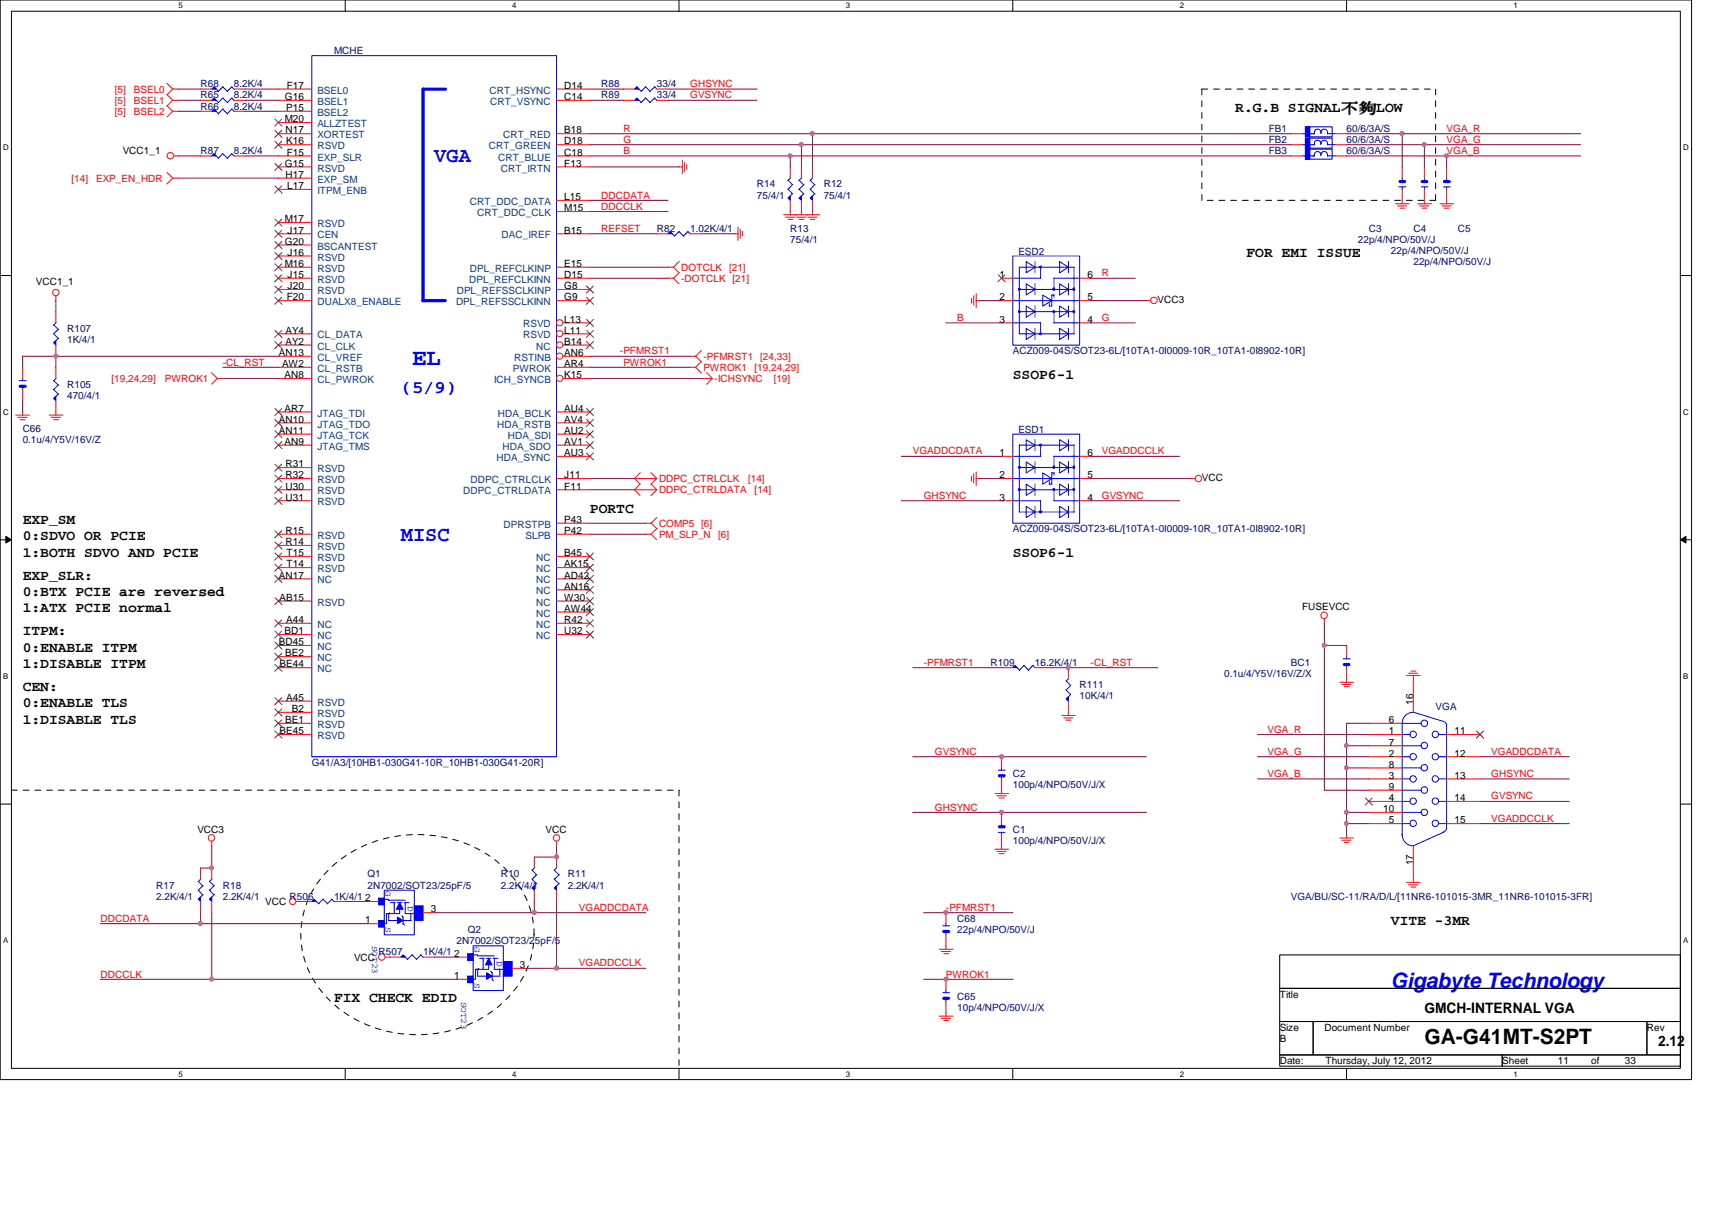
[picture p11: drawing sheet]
<svg xmlns="http://www.w3.org/2000/svg" width="297mm" height="210mm" viewBox="0 0 297 210" stroke-linecap="round" stroke-linejoin="round" font-family="sans-serif">
<defs><g id="words">
<text font-size="4.1" fill="#00f" x="71.5" y="63.3">EL</text>
<g font-size="3.7" fill="#00f">
<text x="75.4" y="28.2">VGA</text>
<text x="69.6" y="93.8">MISC</text>
<text x="241.3" y="171.4">Gigabyte Technology</text>
</g>
<text font-size="3.7" x="247.1" y="181.1">GA-G41MT-S2PT</text>
<text font-size="3.1" fill="#00f" x="69.6" y="68.2">(5/9)</text>
<g font-size="2.5">
<text x="214.3" y="19.5">R.G.B SIGNAL不不LOW</text>
<text x="216.3" y="44.6">FOR EMI ISSUE</text>
<text x="175.7" y="65.8">SSOP6-1</text>
<text x="102.4" y="88.9">PORTC</text>
<text x="3.9" y="90.9">EXP_SM</text>
<text x="3.9" y="93.7">0:SDVO OR PCIE</text>
<text x="3.9" y="96.6">1:BOTH SDVO AND PCIE</text>
<text x="3.9" y="100.5">EXP_SLR:</text>
<text x="175.7" y="96.7">SSOP6-1</text>
<text x="3.9" y="103.4">0:BTX PCIE are reversed</text>
<text x="3.9" y="106.2">1:ATX PCIE normal</text>
<text x="3.9" y="110.2">ITPM:</text>
<text x="3.9" y="113">0:ENABLE ITPM</text>
<text x="3.9" y="119.8">CEN:</text>
<text x="3.9" y="115.9">1:DISABLE ITPM</text>
<text x="3.9" y="122.7">0:ENABLE TLS</text>
<text x="3.9" y="125.5">1:DISABLE TLS</text>
<text x="241.3" y="160.4">VITE -3MR</text>
<text x="58" y="173.9">FIX CHECK EDID</text>
<text x="247.1" y="175.7">GMCH-INTERNAL VGA</text>
<text x="287.7" y="181.5">2.12</text>
</g>
<g font-size="1.7" fill="#000080">
<text x="58" y="9.4">MCHE</text>
<text x="34.8" y="17.1">R65</text>
<text x="34.8" y="15.2">R68</text>
<text x="40.6" y="17.1">8.2K/4</text>
<text x="40.6" y="15.2">8.2K/4</text>
<text x="104.3" y="15.2">R88</text>
<text x="104.3" y="17.1">R89</text>
<text x="114" y="15.2">33/4</text>
<text x="114" y="17.1">33/4</text>
<text x="34.8" y="19">R66</text>
<text x="40.6" y="19">8.2K/4</text>
<text x="220.1" y="22.9">FB1</text>
<text x="233.6" y="22.9">60/6/3A/S</text>
<text x="34.8" y="26.7">R87</text>
<text x="40.6" y="26.7">8.2K/4</text>
<text x="220.1" y="24.8">FB2</text>
<text x="220.1" y="26.7">FB3</text>
<text x="233.6" y="24.8">60/6/3A/S</text>
<text x="233.6" y="26.7">60/6/3A/S</text>
<text x="131.3" y="32.5">R14</text>
<text x="131.3" y="34.5">75/4/1</text>
<text x="142.9" y="32.5">R12</text>
<text x="142.9" y="34.5">75/4/1</text>
<text x="114" y="40.2">R82</text>
<text x="119.8" y="40.2">1.02K/4/1</text>
<text x="137.1" y="40.2">R13</text>
<text x="237.5" y="40.2">C3</text>
<text x="245.2" y="40.2">C4</text>
<text x="252.9" y="40.2">C5</text>
<text x="137.1" y="42.2">75/4/1</text>
<text x="176.7" y="44.3">ESD2</text>
<text x="235.6" y="42.2">22p/4/NPO/50V/J</text>
<text x="241.3" y="44.1">22p/4/NPO/50V/J</text>
<text x="245.2" y="46">22p/4/NPO/50V/J</text>
<text x="11.6" y="57.6">R107</text>
<text x="11.6" y="59.5">1K/4/1</text>
<text x="175.7" y="61.5">ACZ009-04S/SOT23-6L/[10TA1-0I0009-10R_10TA1-0I8902-10R]</text>
<text x="11.6" y="67.3">R105</text>
<text x="11.6" y="69.2">470/4/1</text>
<text x="3.9" y="75">C66</text>
<text x="3.9" y="76.9">0.1u/4/Y5V/16V/Z</text>
<text x="176.7" y="75.2">ESD1</text>
<text x="175.7" y="92.4">ACZ009-04S/SOT23-6L/[10TA1-0I0009-10R_10TA1-0I8902-10R]</text>
<text x="171.9" y="115.5">R109</text>
<text x="179.6" y="115.5">16.2K/4/1</text>
<text x="187.3" y="119.4">R111</text>
<text x="212.4" y="117.4">0.1u/4/Y5V/16V/Z/X</text>
<text x="224" y="115.5">BC1</text>
<text x="187.3" y="121.3">10K/4/1</text>
<text x="249.1" y="123.2">VGA</text>
<text x="54.1" y="132.9">G41/A3/[10HB1-030G41-10R_10HB1-030G41-20R]</text>
<text x="175.7" y="134.8">C2</text>
<text x="175.7" y="136.7">100p/4/NPO/50V/J/X</text>
<text x="175.7" y="144.5">C1</text>
<text x="175.7" y="146.4">100p/4/NPO/50V/J/X</text>
<text x="27.1" y="154.1">R17</text>
<text x="38.6" y="154.1">R18</text>
<text x="63.8" y="152.2">Q1</text>
<text x="63.8" y="154.1">2N7002/SOT23/25pF/5</text>
<text x="86.9" y="152.2">R10</text>
<text x="86.9" y="154.1">2.2K/4/1</text>
<text x="98.5" y="152.2">R11</text>
<text x="98.5" y="154.1">2.2K/4/1</text>
<text x="27.1" y="156">2.2K/4/1</text>
<text x="38.6" y="156">2.2K/4/1</text>
<text x="50.2" y="156">R506</text>
<text x="58" y="156">1K/4/1</text>
<text x="81.1" y="161.8">Q2</text>
<text x="166.1" y="159.9">C68</text>
<text x="166.1" y="161.8">22p/4/NPO/50V/J</text>
<text x="224" y="156">VGA/BU/SC-11/RA/D/L/[11NR6-101015-3MR_11NR6-101015-3FR]</text>
<text x="65.7" y="165.7">R507</text>
<text x="73.4" y="165.7">1K/4/1</text>
<text x="79.2" y="163.8">2N7002/SOT23/25pF/5</text>
<text x="166.1" y="173.4">C65</text>
<text x="166.1" y="175.3">10p/4/NPO/50V/J/X</text>
</g>
<g font-size="1.7" fill="#f00">
<text x="19.9" y="16.1">[5]</text>
<text x="23.2" y="16.1">BSEL0</text>
<text x="119.8" y="15.2">GHSYNC</text>
<text x="119.8" y="17.1">GVSYNC</text>
<text x="19.9" y="18">[5]</text>
<text x="19.9" y="20">[5]</text>
<text x="23.2" y="18">BSEL1</text>
<text x="23.2" y="20">BSEL2</text>
<text x="108.2" y="22.9">R</text>
<text x="251" y="22.9">VGA_R</text>
<text x="108.2" y="26.7">B</text>
<text x="108.2" y="24.8">G</text>
<text x="251" y="24.8">VGA_G</text>
<text x="251" y="26.7">VGA_B</text>
<text x="12.4" y="31.5">[14]</text>
<text x="16.7" y="31.5">EXP_EN_HDR</text>
<text x="104.3" y="34.5">DDCDATA</text>
<text x="104.3" y="36.4">DDCCLK</text>
<text x="104.3" y="40.2">REFSET</text>
<text x="118.2" y="47">DOTCLK [21]</text>
<text x="191.2" y="48">R</text>
<text x="118.2" y="48.9">-DOTCLK [21]</text>
<text x="166.1" y="55.7">B</text>
<text x="191.2" y="55.7">G</text>
<text x="38.6" y="63.4">-CL_RST</text>
<text x="107.6" y="61.5">-PFMRST1</text>
<text x="108.2" y="63.4">PWROK1</text>
<text x="122" y="62.4">-PFMRST1 [24,33]</text>
<text x="122" y="64.3">PWROK1</text>
<text x="130.9" y="64.3">[19,24,29]</text>
<text x="19.3" y="66.3">[19,24,29]</text>
<text x="28.6" y="66.3">PWROK1</text>
<text x="124" y="66.3">-ICHSYNC</text>
<text x="134.2" y="66.3">[19]</text>
<text x="114.3" y="83.7">DDPC_CTRLCLK</text>
<text x="129.8" y="83.7">[14]</text>
<text x="158.4" y="78.8">VGADDCDATA</text>
<text x="191.2" y="78.8">VGADDCCLK</text>
<text x="114.3" y="85.6">DDPC_CTRLDATA</text>
<text x="130.9" y="85.6">[14]</text>
<text x="160.3" y="86.6">GHSYNC</text>
<text x="191.2" y="86.6">GVSYNC</text>
<text x="114.3" y="93.3">PM_SLP_N</text>
<text x="114.3" y="91.4">COMP5 [6]</text>
<text x="124.6" y="93.3">[6]</text>
<text x="160.3" y="115.5">-PFMRST1</text>
<text x="189.2" y="115.5">-CL_RST</text>
<text x="162.2" y="131">GVSYNC</text>
<text x="219.9" y="127.1">VGA_R</text>
<text x="219.9" y="131">VGA_G</text>
<text x="258.7" y="131">VGADDCDATA</text>
<text x="219.9" y="134.8">VGA_B</text>
<text x="258.7" y="134.8">GHSYNC</text>
<text x="162.2" y="140.6">GHSYNC</text>
<text x="258.7" y="138.7">GVSYNC</text>
<text x="258.7" y="142.5">VGADDCCLK</text>
<text x="17.4" y="159.9">DDCDATA</text>
<text x="100.5" y="158">VGADDCDATA</text>
<text x="164.1" y="158">-PFMRST1</text>
<text x="100.5" y="167.6">VGADDCCLK</text>
<text x="17.4" y="169.6">DDCCLK</text>
<text x="164.1" y="169.6">PWROK1</text>
</g>
<g font-size="1.7">
<text x="49.4" y="17.4">G16</text>
<text x="49.7" y="15.4">F17</text>
<text x="97.9" y="15.4">D14</text>
<text x="97.9" y="17.4">C14</text>
<text x="49.4" y="21.2">M20</text>
<text x="49.5" y="23.2">N17</text>
<text x="49.7" y="19.3">P15</text>
<text x="97.9" y="23.2">B18</text>
<text x="21.3" y="26.7">VCC1_1</text>
<text x="49.4" y="28.9">G15</text>
<text x="49.7" y="25.1">K16</text>
<text x="49.7" y="27">F15</text>
<text x="97.9" y="25.1">D18</text>
<text x="97.9" y="27">C18</text>
<text x="97.9" y="28.9">F13</text>
<text x="49.5" y="30.9">H17</text>
<text x="49.8" y="32.8">L17</text>
<text x="97.9" y="34.7">L15</text>
<text x="49.4" y="38.6">M17</text>
<text x="49.9" y="40.5">J17</text>
<text x="97.9" y="36.7">M15</text>
<text x="97.9" y="40.5">B15</text>
<text x="49.4" y="46.3">M16</text>
<text x="49.4" y="42.5">G20</text>
<text x="49.9" y="44.4">J16</text>
<text x="97.9" y="46.3">E15</text>
<text x="6.2" y="49.5">VCC1_1</text>
<text x="49.7" y="52.1">F20</text>
<text x="49.9" y="48.2">J15</text>
<text x="49.9" y="50.2">J20</text>
<text x="97.9" y="48.2">D15</text>
<text x="97.9" y="50.2">G8</text>
<text x="97.9" y="52.1">G9</text>
<text x="173.4" y="48.2">1</text>
<text x="173.4" y="52.1">2</text>
<text x="188.7" y="48.2">6</text>
<text x="188.7" y="52.1">5</text>
<text x="200.8" y="52.6">VCC3</text>
<text x="49.5" y="57.9">AY4</text>
<text x="49.5" y="59.8">AY2</text>
<text x="97.9" y="56">L13</text>
<text x="97.9" y="57.9">L11</text>
<text x="97.9" y="59.8">B14</text>
<text x="173.4" y="56">3</text>
<text x="188.7" y="56">4</text>
<text x="48.4" y="61.8">AN13</text>
<text x="48.9" y="63.7">AW2</text>
<text x="49.4" y="65.6">AN8</text>
<text x="97.9" y="61.8">AN6</text>
<text x="97.9" y="63.7">AR4</text>
<text x="97.9" y="65.6">K15</text>
<text x="49.4" y="71.4">AR7</text>
<text x="97.9" y="71.4">AU4</text>
<text x="48.4" y="73.3">AN10</text>
<text x="48.4" y="75.3">AN11</text>
<text x="49.4" y="77.2">AN9</text>
<text x="97.9" y="73.3">AV4</text>
<text x="97.9" y="75.3">AU2</text>
<text x="97.9" y="77.2">AV1</text>
<text x="49.5" y="81.1">R31</text>
<text x="49.5" y="83">R32</text>
<text x="97.9" y="79.1">AU3</text>
<text x="97.9" y="83">J11</text>
<text x="173.4" y="79.1">1</text>
<text x="173.4" y="83">2</text>
<text x="188.7" y="79.1">6</text>
<text x="188.7" y="83">5</text>
<text x="208.5" y="83.5">VCC</text>
<text x="49.5" y="84.9">U30</text>
<text x="49.5" y="86.8">U31</text>
<text x="97.9" y="84.9">F11</text>
<text x="173.4" y="86.8">3</text>
<text x="188.7" y="86.8">4</text>
<text x="49.5" y="92.6">R15</text>
<text x="49.5" y="94.6">R14</text>
<text x="97.9" y="90.7">P43</text>
<text x="97.9" y="92.6">P42</text>
<text x="48.4" y="100.4">AN17</text>
<text x="49.7" y="96.5">T15</text>
<text x="49.7" y="98.4">T14</text>
<text x="97.9" y="96.5">B45</text>
<text x="97.9" y="98.4">AK15</text>
<text x="97.9" y="100.4">AD42</text>
<text x="48.5" y="104.2">AB15</text>
<text x="97.9" y="102.3">AN16</text>
<text x="97.9" y="104.2">W30</text>
<text x="97.9" y="106.1">AW44</text>
<text x="225.9" y="105.9">FUSEVCC</text>
<text x="48.4" y="111.9">BD45</text>
<text x="49.4" y="110">BD1</text>
<text x="49.5" y="113.9">BE2</text>
<text x="49.7" y="108.1">A44</text>
<text x="97.9" y="108.1">R42</text>
<text x="97.9" y="110">U32</text>
<text x="48.5" y="115.8">BE44</text>
<text x="49.5" y="125.4">BE1</text>
<text x="49.7" y="121.6">A45</text>
<text x="50.6" y="123.5">B2</text>
<text x="241" y="125.4">6</text>
<text x="245.2" y="122.2" transform="rotate(-90 245.2 122.2)">16</text>
<text x="48.5" y="127.4">BE45</text>
<text x="241" y="131.2">2</text>
<text x="241" y="129.3">7</text>
<text x="241" y="127.4">1</text>
<text x="252.3" y="127.4">11</text>
<text x="252.3" y="131.2">12</text>
<text x="241" y="137">9</text>
<text x="241" y="135.1">3</text>
<text x="241" y="133.2">8</text>
<text x="252.3" y="135.1">13</text>
<text x="240" y="140.9">10</text>
<text x="241" y="142.8">5</text>
<text x="241" y="139">4</text>
<text x="252.3" y="139">14</text>
<text x="252.3" y="142.8">15</text>
<text x="34.2" y="144.5">VCC3</text>
<text x="94.7" y="144.5">VCC</text>
<text x="245.2" y="150.1" transform="rotate(-90 245.2 150.1)">17</text>
<text x="46" y="157">VCC</text>
<text x="63.4" y="156.3">2</text>
<text x="63.4" y="160.2">1</text>
<text x="74.8" y="158.3">3</text>
<text x="61.4" y="166.7">VCC</text>
<text x="78.8" y="166">2</text>
<text x="90.2" y="167.9">3</text>
<text x="78.8" y="169.8">1</text>
<text x="222" y="173.1">Title</text>
<text x="222" y="178.8">Size</text>
<text x="229.8" y="178.8">Document Number</text>
<text x="285.7" y="178.8">Rev</text>
<text x="222" y="180.8">B</text>
<text x="222" y="184.6">Date:</text>
<text x="230" y="184.6">Thursday, July 12, 2012</text>
<text x="260.6" y="184.6">Sheet</text>
<text x="270.3" y="184.6">11</text>
<text x="276.1" y="184.6">of</text>
<text x="281.9" y="184.6">33</text>
</g>
<g font-size="1.7" fill="#004080">
<text x="55.1" y="16.3">BSEL0</text>
<text x="84.9" y="16.3">CRT_HSYNC</text>
<text x="55.1" y="18.2">BSEL1</text>
<text x="55.1" y="20.1">BSEL2</text>
<text x="55.1" y="22.1">ALLZTEST</text>
<text x="85" y="18.2">CRT_VSYNC</text>
<text x="55.1" y="24">XORTEST</text>
<text x="55.1" y="25.9">RSVD</text>
<text x="55.1" y="27.9">EXP_SLR</text>
<text x="55.1" y="29.8">RSVD</text>
<text x="84.8" y="25.9">CRT_GREEN</text>
<text x="86.4" y="27.9">CRT_BLUE</text>
<text x="86.9" y="29.8">CRT_IRTN</text>
<text x="87.3" y="24">CRT_RED</text>
<text x="55.1" y="31.7">EXP_SM</text>
<text x="55.1" y="33.7">ITPM_ENB</text>
<text x="81.5" y="35.6">CRT_DDC_DATA</text>
<text x="55.1" y="39.4">RSVD</text>
<text x="55.1" y="41.4">CEN</text>
<text x="82.8" y="37.5">CRT_DDC_CLK</text>
<text x="87" y="41.4">DAC_IREF</text>
<text x="55.1" y="43.3">BSCANTEST</text>
<text x="55.1" y="45.2">RSVD</text>
<text x="55.1" y="47.2">RSVD</text>
<text x="81.5" y="47.2">DPL_REFCLKINP</text>
<text x="55.1" y="49.1">RSVD</text>
<text x="55.1" y="51">RSVD</text>
<text x="55.1" y="53">DUALX8_ENABLE</text>
<text x="79.1" y="53">DPL_REFSSCLKINN</text>
<text x="79.2" y="51">DPL_REFSSCLKINP</text>
<text x="81.4" y="49.1">DPL_REFCLKINN</text>
<text x="55.1" y="58.7">CL_DATA</text>
<text x="90.8" y="56.8">RSVD</text>
<text x="90.8" y="58.7">RSVD</text>
<text x="55.1" y="60.7">CL_CLK</text>
<text x="55.1" y="62.6">CL_VREF</text>
<text x="55.1" y="64.5">CL_RSTB</text>
<text x="89" y="64.5">PWROK</text>
<text x="89.2" y="62.6">RSTINB</text>
<text x="93" y="60.7">NC</text>
<text x="55.1" y="66.5">CL_PWROK</text>
<text x="85.7" y="66.5">ICH_SYNCB</text>
<text x="55.1" y="72.3">JTAG_TDI</text>
<text x="55.1" y="74.2">JTAG_TDO</text>
<text x="55.1" y="76.1">JTAG_TCK</text>
<text x="86.3" y="74.2">HDA_RSTB</text>
<text x="86.4" y="72.3">HDA_BCLK</text>
<text x="88.1" y="76.1">HDA_SDI</text>
<text x="55.1" y="78">JTAG_TMS</text>
<text x="55.1" y="81.9">RSVD</text>
<text x="55.1" y="83.8">RSVD</text>
<text x="81.7" y="83.8">DDPC_CTRLCLK</text>
<text x="86.1" y="80">HDA_SYNC</text>
<text x="87.2" y="78">HDA_SDO</text>
<text x="55.1" y="85.8">RSVD</text>
<text x="55.1" y="87.7">RSVD</text>
<text x="80.4" y="85.8">DDPC_CTRLDATA</text>
<text x="55.1" y="93.5">RSVD</text>
<text x="55.1" y="95.4">RSVD</text>
<text x="87.4" y="91.6">DPRSTPB</text>
<text x="91.2" y="93.5">SLPB</text>
<text x="55.1" y="97.3">RSVD</text>
<text x="55.1" y="99.3">RSVD</text>
<text x="55.1" y="101.2">NC</text>
<text x="93" y="97.3">NC</text>
<text x="93" y="99.3">NC</text>
<text x="93" y="101.2">NC</text>
<text x="55.1" y="105.1">RSVD</text>
<text x="93" y="103.1">NC</text>
<text x="93" y="105.1">NC</text>
<text x="93" y="107">NC</text>
<text x="55.1" y="108.9">NC</text>
<text x="55.1" y="110.9">NC</text>
<text x="55.1" y="112.8">NC</text>
<text x="93" y="108.9">NC</text>
<text x="93" y="110.9">NC</text>
<text x="55.1" y="114.7">NC</text>
<text x="55.1" y="116.6">NC</text>
<text x="55.1" y="122.4">RSVD</text>
<text x="55.1" y="124.4">RSVD</text>
<text x="55.1" y="126.3">RSVD</text>
<text x="55.1" y="128.2">RSVD</text>
</g>
<g font-size="1.5" fill="#00f">
<text x="66.9" y="154.6" transform="rotate(90 66.9 154.6)">G</text>
<text x="66.9" y="160.8" transform="rotate(90 66.9 160.8)">S</text>
<text x="70.7" y="157.1" transform="rotate(90 70.7 157.1)">D</text>
<text x="64.6" y="164.1" transform="rotate(90 64.6 164.1)">SOT23</text>
<text x="82.3" y="164.3" transform="rotate(90 82.3 164.3)">G</text>
<text x="86.2" y="166.8" transform="rotate(90 86.2 166.8)">D</text>
<text x="80" y="173.7" transform="rotate(90 80 173.7)">SOT23</text>
<text x="82.3" y="170.5" transform="rotate(90 82.3 170.5)">S</text>
</g>
<g font-size="1.4">
<text x="30.9" y="1.4">5</text>
<text x="88.9" y="1.4">4</text>
<text x="146.8" y="1.4">3</text>
<text x="204.7" y="1.4">2</text>
<text x="262.6" y="1.4">1</text>
<text x=".5" y="26.1">D</text>
<text x="292.1" y="26.1">D</text>
<text x=".5" y="71.9">C</text>
<text x="292.1" y="71.9">C</text>
<text x=".5" y="117.8">B</text>
<text x="292.1" y="117.8">B</text>
<text x=".5" y="163.6">A</text>
<text x="292.1" y="163.6">A</text>
<text x="30.9" y="186.8">5</text>
<text x="88.9" y="186.8">4</text>
<text x="146.8" y="186.8">3</text>
<text x="204.7" y="186.8">2</text>
<text x="262.6" y="186.8">1</text>
</g>
</g></defs>
<path d="M0 0h293.5v187.3h-293.5zM2 1.9h289.5v183.4h-289.5z" fill="none" stroke="#000" stroke-width=".17"/>
<g fill="#fff">
<path d="M30.9 .2h.8v1.5h-.8z"/>
<path d="M30.9 185.5h.8v1.6h-.8z"/>
</g>
<path d="M59.9 0v1.9M59.9 185.3v2" fill="none" stroke="#000" stroke-width=".17"/>
<g fill="#fff">
<path d="M88.9 .2h.7v1.5h-.7z"/>
<path d="M88.9 185.5h.7v1.6h-.7z"/>
</g>
<path d="M117.8 0v1.9M117.8 185.3v2" fill="none" stroke="#000" stroke-width=".17"/>
<g fill="#fff">
<path d="M146.8 .2h.7v1.5h-.7z"/>
<path d="M146.8 185.5h.7v1.6h-.7z"/>
</g>
<path d="M175.7 0v1.9M175.7 185.3v2" fill="none" stroke="#000" stroke-width=".17"/>
<g fill="#fff">
<path d="M204.7 .2h.7v1.5h-.7z"/>
<path d="M204.7 185.5h.7v1.6h-.7z"/>
</g>
<path d="M233.6 0v1.9M233.6 185.3v2" fill="none" stroke="#000" stroke-width=".17"/>
<g fill="#fff">
<path d="M262.6 .2h.8v1.5h-.8z"/>
<path d="M262.6 185.5h.8v1.6h-.8z"/>
<path d="M.5 24.8h1v1.6h-1z"/>
<path d="M292.1 24.8h.9v1.6h-.9z"/>
<path d="M.5 70.7h1v1.5h-1z"/>
<path d="M292.1 70.7h.9v1.5h-.9z"/>
</g>
<path d="M0 47.8h2M291.5 47.8h2" fill="none" stroke="#000" stroke-width=".17"/>
<g fill="#fff">
<path d="M.5 116.5h.9v1.6h-.9z"/>
<path d="M292.1 116.5h.8v1.6h-.8z"/>
</g>
<path d="M0 93.6h2M1 93l1 .6-1 .6zM291.5 93.6l1-.6v1.2zM291.5 93.6h2" fill="none" stroke="#000" stroke-width=".17"/>
<path d="M1 93l1 .6-1 .6zM291.5 93.6l1-.6v1.2z" fill="#000"/>
<g fill="#fff">
<path d="M.5 162.4h.9v1.5h-.9z"/>
<path d="M292.1 162.4h.8v1.5h-.8z"/>
</g>
<path d="M0 139.5h2M291.5 139.5h2M222 165.7h69.5v5.7h-69.5zM222 171.4h69.5v5.8h-69.5zM222 177.2h5.8v5.8h-5.8zM227.8 177.2h57.9v5.8h-57.9zM285.7 177.2h5.8v5.8h-5.8zM222 183h38.6v2h-38.6zM260.6 183h30.9v2h-30.9z" fill="none" stroke="#000" stroke-width=".17"/>
<path d="M208.5 15.5h40.6M249.1 15.5v19.3M208.5 34.8v-19.3M249.1 34.8h-40.6M2 137.1h115.9M117.8 137.1v48.3M57 150.9a22.5 22.5 0 0 1 30.9 0 15.6 15.6 0 0 1-1.2 23.5 22.6 22.6 0 0 1-29.7-1.1 15.5 15.5 0 0 1 0-22.4z" fill="none" stroke="#000" stroke-width=".17" stroke-dasharray="1 1 1 1 1 1 1 1"/>
<g fill="none" stroke="#f00" stroke-width=".17">
<path d="M29 14.4l1 1.1M29 16.4l1 1M29 18.3l1 1M29.9 15.5h1M29.9 17.4h1M29.9 19.3h1M30 15.4l-1 1M30 17.4l-1 1M30 19.3l-1 1M29 29.9l1 1M29.9 30.9h1M30 30.9l-1 1"/>
<path d="M30.2 27.1h.8M117.8 29h.6M118.4 27.8v2.3M118.8 28.2v1.6M119.2 28.5v.9M128.1 39.4v2.3M128.4 39.8v1.6M136 37.3h6.2M136.3 37.7h1.6M136.7 38.1h.8M137.1 36.7v.6M138.2 37.7h1.6"/>
<path d="M138.6 38.1h.9M139.1 36.7v.6M140.2 37.7h1.5M140.6 38.1h.8M141 36.7v.6M242.1 35.3h2.4M242.5 35.7h1.5M242.9 36.1h.8M243.3 34.8v.6M246 35.3h2.4M246.3 35.7h1.6M246.8 36.1h.8"/>
<path d="M247.1 34.8v.6M249.8 35.3h2.4M250.2 35.7h1.6M250.6 36.1h.9M251 34.8v.6M9.7 51.4v.8M115.9 46.4h1M115.9 48.3h1M116.8 46.3l1 1M116.8 48.2l1 1M117.9 45.3l-1.1 1.1M117.9 47.3l-1.1 1"/>
<path d="M127.5 40.6h.6M128.8 40.1v.8M168.6 51.7v.9M168.9 51.3v1.6M169.3 52.2h.6M169.4 51v2.3M198.8 52.2h.8M2.7 72h2.4M3.1 72.4h1.6M3.5 72.8h.9M3.9 71.5v.6M8.5 72h2.4"/>
<path d="M8.9 72.4h1.6M9.3 72.8h.9M9.7 71.5v.6M36.7 64.6l1 1.1M37.7 65.7h.9M37.8 65.6l-1.1 1M119.8 61.8h.9M119.8 63.7h.9M120.6 61.8l1.1 .9-1.1 1.1M120.7 63.7l1 1M121.6 65.7h2M121.7 60.8l-1 1"/>
<path d="M122.6 64.6l1 1.1M123.6 65.7l-1 1M110.1 84.9l.9 1M110.1 83l.9 1M111.1 83.9l-1 1.1h3.9M111.1 82l-1 1h3.9M112 92.7h1M112 90.8h1M112.9 83.9l1.1 1.1M112.9 82l1.1 1M112.9 92.6l1.1 1M113 90.8l1 .9"/>
<path d="M114 85l-1.1 1M114 83l-1.1 1M114 89.8l-1.1 1M114 91.7l-1 1M168.6 82.6v.8M168.9 82.2v1.6M169.3 83h.6M169.4 81.9v2.3M206.6 83h.8M229.8 107.4v.8M232.5 118.4h2.3M232.8 118.7h1.6"/>
<path d="M233.3 119.1h.8M233.6 117.8v.6M244 117.2h2.4M244.4 116.8h1.6M244.8 116.4h.9M245.2 117.1v.7M172.6 137.7h2.4M173 138h1.6M173.4 138.4h.8M173.8 137.1v.6M184.2 124.1h2.4M184.6 124.5h1.5"/>
<path d="M185 124.9h.8M185.4 123.6v.6M36.7 146v.8M51.4 156.4h.8M96.6 146v.8M172.6 147.3h2.4M173 147.7h1.6M173.4 148.1h.8M173.8 146.7v.7M232.5 145.4h2.3M232.8 145.8h1.6M233.3 146.1h.8"/>
<path d="M233.6 144.8v.6M244 153.1h2.4M244.4 153.5h1.6M244.8 153.9h.9M245.2 152.5v.6M66.8 166h.8M163 164.7h2.4M163 176.3h2.4M163.3 165.1h1.6M163.3 176.7h1.6M163.7 165.4h.9M163.7 177h.9"/>
<path d="M164.1 164.1v.6M164.1 175.7v.6"/>
<circle cx="29.6" cy="27" r=".56"/>
<circle cx="9.7" cy="50.8" r=".56"/>
<circle cx="200.2" cy="52.1" r=".56"/>
<circle cx="207.9" cy="83" r=".56"/>
<circle cx="229.7" cy="106.7" r=".56"/>
<circle cx="36.7" cy="145.3" r=".56"/>
<circle cx="50.8" cy="156.4" r=".56"/>
<circle cx="96.5" cy="145.3" r=".56"/>
<circle cx="66.2" cy="166" r=".56"/>
</g>
<path d="M34.4 154.4l.8 .8M34.4 152.9l.8 .8M34.8 152.5l-.4 .4M35.2 153.6l-.8 .8" fill="none" stroke="#00f" stroke-width=".17"/>
<path d="M34.8 155.6v.8l-.4-.4z" fill-rule="evenodd" fill="#00f"/>
<path d="M225.9 23.2h2.1M228 23.2a.6 .6 0 0 1 .5-.8 .6 .6 0 0 1 .7 .6 .6 .6 0 0 1 .7-.6 .6 .6 0 0 1 .4 .8M229.2 22.9v.3M34.8 155.6v.8l-.4-.4zM35.2 155.2l-.8 .8M173.2 144.4h1.2M173.8 142.9v.6M173.8 144.4v.4" fill="none" stroke="#00f" stroke-width=".17"/>
<path d="M34.8 150.6v1.9M34.8 156.4v1.9M173.8 140.9v2M173.8 144.8v1.9" fill="none" stroke="#f00" stroke-width=".17"/>
<path d="M173.4 143.4h.8" fill="none" stroke="#00f" stroke-width=".55"/>
<path d="M226.5 22h.8v1.7h-.8z" fill-rule="evenodd" fill="#00f"/>
<path d="M112 15.1l.8 .8M112.1 15l-.9 .8M113.6 15.1l.4 .4M113.6 15l-.8 .8M226.5 22h.8v1.7h-.8zM227.1 22h4v1.7h-4zM230.3 23.2h1.4M173.2 133.6h1.2M173.8 133.2v.4M173.8 134.5v.6" fill="none" stroke="#00f" stroke-width=".17"/>
<path d="M224 23.2h1.9M231.7 23.2h1.9M173.8 131.3v1.9M173.8 135.1v2" fill="none" stroke="#f00" stroke-width=".17"/>
<path d="M173.4 134.6h.8" fill="none" stroke="#00f" stroke-width=".55"/>
<path d="M110.1 15.5l.4-.4 .4 .4z" fill-rule="evenodd" fill="#00f"/>
<path d="M110.1 15.5l.4-.4 .4 .4zM110.5 15.1l.8 .8M225.9 25.1h2.1M228 25.1a.59 .59 0 0 1 .5-.8 .59 .59 0 0 1 .7 .6 .59 .59 0 0 1 .7-.5 .59 .59 0 0 1 .4 .7M229.2 24.9v.2" fill="none" stroke="#00f" stroke-width=".17"/>
<path d="M108.2 15.5h1.9M114 15.5h1.9" fill="none" stroke="#f00" stroke-width=".17"/>
<path d="M226.5 24h.8v1.7h-.8z" fill-rule="evenodd" fill="#00f"/>
<path d="M38.6 17l.9 .8M38.7 17l-.8 .8M40.2 17l.4 .4M40.3 17l-.8 .8M226.5 24h.8v1.7h-.8zM227.1 24h4v1.7h-4zM230.3 25.1h1.4" fill="none" stroke="#00f" stroke-width=".17"/>
<path d="M224 25.1h1.9M231.7 25.1h1.9" fill="none" stroke="#f00" stroke-width=".17"/>
<path d="M36.7 17.4l.4-.4 .4 .4z" fill-rule="evenodd" fill="#00f"/>
<path d="M36.7 17.4l.4-.4 .4 .4zM37.1 17l.8 .8M3.3 66h1.2M3.9 65.6v.4M3.9 67v.6M36.3 154.4l.8 .8M36.3 152.9l.8 .8M36.8 152.5l-.4 .4M37.2 153.6l-.8 .8" fill="none" stroke="#00f" stroke-width=".17"/>
<path d="M34.8 17.4h1.9M40.6 17.4h1.9M3.9 63.7v2M3.9 67.6v1.9" fill="none" stroke="#f00" stroke-width=".17"/>
<path d="M3.5 67h.9" fill="none" stroke="#00f" stroke-width=".55"/>
<path d="M36.7 155.6v.8l-.3-.4z" fill-rule="evenodd" fill="#00f"/>
<path d="M36.7 155.6v.8l-.3-.4zM37.2 155.2l-.8 .8M92.3 152.5l.8 .8M92.3 150.9l.8 .9M92.7 150.5l-.4 .5M93.1 151.7l-.8 .8" fill="none" stroke="#00f" stroke-width=".17"/>
<path d="M36.7 150.6v1.9M36.7 156.4v1.9" fill="none" stroke="#f00" stroke-width=".17"/>
<path d="M92.7 153.7v.7l-.4-.3z" fill-rule="evenodd" fill="#00f"/>
<path d="M38.6 18.9l.9 .9M38.7 18.9l-.8 .8M40.2 18.9l.4 .4M40.3 18.9l-.8 .8M92.7 153.7v.7l-.4-.3zM93.1 153.2l-.8 .9" fill="none" stroke="#00f" stroke-width=".17"/>
<path d="M92.7 148.7v1.9M92.7 154.4v2" fill="none" stroke="#f00" stroke-width=".17"/>
<path d="M36.7 19.3l.4-.4 .4 .4z" fill-rule="evenodd" fill="#00f"/>
<path d="M36.7 19.3l.4-.4 .4 .4zM37.1 18.9l.8 .9M136.7 32.8l.8 .8M136.7 31.2l.8 .8M137.2 30.9l-.5 .4M137.5 32l-.8 .9" fill="none" stroke="#00f" stroke-width=".17"/>
<path d="M34.8 19.3h1.9M40.6 19.3h1.9" fill="none" stroke="#f00" stroke-width=".17"/>
<path d="M137.1 34v.8l-.4-.4z" fill-rule="evenodd" fill="#00f"/>
<g fill="none" stroke="#00f" stroke-width=".17">
<path d="M137.1 34v.8l-.4-.4zM137.5 33.6l-.8 .8M242.7 32.4h1.2M243.3 30.9v.6M243.3 32.4v.5M243.2 139h1.4M243.2 135.1h1.4M243.2 131.3h1.4M243.2 125.5h3.4M243.3 125.4v19.4M243.3 127.4h1.4M243.3 129.4h3.3"/>
<path d="M243.3 133.2h3.3M243.3 137.1h3.3M245.2 123.5l5 1.6a.79 .79 0 0 1 .8 .8M245.2 123.6a1.9 1.9 0 0 0-1.9 1.9M249.6 139h1.4M249.6 131.3h1.4M249.6 135.1h1.4M249.6 127.4h1.4M251 125.6v17.1M56 156l.9 .8M56.1 156l-.8 .8M57.6 156l.4 .4"/>
<path d="M57.6 156l-.8 .8M243.2 142.9h1.4M243.3 140.9h3.3M249.6 142.9h1.4M250.5 144.4l-5.3 2.3a1.92 1.92 0 0 1-1.9-2v.1M251 142.6v1a.82 .82 0 0 1-.8 .8"/>
<circle cx="245.2" cy="127.4" r=".56"/>
<circle cx="245.2" cy="139" r=".56"/>
<circle cx="245.2" cy="135.1" r=".56"/>
<circle cx="245.2" cy="131.3" r=".56"/>
<circle cx="247.1" cy="137" r=".56"/>
<circle cx="247.1" cy="133.2" r=".56"/>
<circle cx="247.1" cy="129.3" r=".56"/>
<circle cx="247.1" cy="125.5" r=".56"/>
<circle cx="249" cy="127.4" r=".56"/>
<circle cx="249" cy="139" r=".56"/>
<circle cx="249" cy="135.1" r=".56"/>
<circle cx="249" cy="131.3" r=".56"/>
<circle cx="245.2" cy="142.8" r=".56"/>
<circle cx="247.1" cy="140.9" r=".56"/>
<circle cx="249" cy="142.8" r=".56"/>
</g>
<g fill="none" stroke="#f00" stroke-width=".17">
<path d="M137.1 29v1.9M137.1 34.8v1.9M243.3 29v1.9M243.3 32.9v1.9M245.2 117.8v5.8M237.5 139h5.8M237.5 137.1h5.8M237.5 135.1h5.8M237.5 133.2h5.8M237.5 131.3h5.8M237.5 129.4h5.8M237.5 127.4h5.8"/>
<path d="M237.5 125.5h5.8M251 139h5.8M251 135.1h5.8M251 131.3h5.8M251 127.4h5.8M237.5 142.9h5.8M237.5 140.9h5.8M245.2 146.7v5.8M251 142.9h5.8"/>
</g>
<path d="M242.9 31.5h.8" fill="none" stroke="#00f" stroke-width=".55"/>
<path d="M236.9 138.4l1.2 1.3M238.1 138.4l-1.2 1.3M256.2 126.8l1.2 1.3M257.4 126.8l-1.2 1.3" fill="none" stroke="#804000" stroke-width=".17"/>
<path d="M54.1 156.4l.4-.4 .4 .4z" fill-rule="evenodd" fill="#00f"/>
<path d="M54.1 156.4l.4-.4 .4 .4zM54.5 156l.8 .8M71.5 165.7l.8 .8M71.5 165.6l-.8 .8M73 165.7l.4 .4M73.1 165.6l-.8 .8" fill="none" stroke="#00f" stroke-width=".17"/>
<path d="M52.2 156.4h1.9M58 156.4h1.9" fill="none" stroke="#f00" stroke-width=".17"/>
<path d="M69.6 166l.3-.3 .4 .3z" fill-rule="evenodd" fill="#00f"/>
<g fill="none" stroke="#00f" stroke-width=".17">
<path d="M175.7 44.4h11.6v15.5h-11.6zM175.7 52.2h11.7M176.9 46.4h9.5M176.9 46.3l-.1 11.6h9.5M176.9 50.2h9.5M176.9 54.1h9.5M178.1 45.4l1.5 1-1.5 .9zM178.1 57l1.5 .9-1.5 1zM178.1 49.2l1.5 1-1.5 1zM178.1 53.1l1.5 1-1.5 .9zM179.6 45.3v2M179.6 49.2v2"/>
<path d="M179.6 53v2M179.6 56.9v2M180.9 51.2l1.6 1-1.6 .9zM182.1 52.7v.4M182.5 51.1v2h-.5M182.5 51.2h.4M182.9 51.1v.5M183.9 57l1.5 .9-1.5 1zM183.9 45.4l1.5 1-1.5 .9zM183.9 49.2l1.5 1-1.5 1zM183.9 53.1l1.5 1-1.5 .9zM185.4 45.3v2"/>
<path d="M185.4 49.2v2M185.4 53v2M185.4 56.9v2M186.3 46.4v11.6M69.6 166l.3-.3 .4 .3zM69.9 165.7l.8 .8"/>
</g>
<path d="M67.6 166h2M73.4 166h1.9" fill="none" stroke="#f00" stroke-width=".17"/>
<path d="M186.2 50h.2v.3h-.2z" fill-rule="evenodd" fill="#00f"/>
<path d="M186.2 50h.2v.3h-.2z" fill="none" stroke="#00f" stroke-width=".17"/>
<path d="M180.4 46.2h.3v.2h-.3z" fill-rule="evenodd" fill="#00f"/>
<path d="M180.4 46.2h.3v.2h-.3z" fill="none" stroke="#00f" stroke-width=".17"/>
<path d="M182.7 50h.3v.3h-.3z" fill-rule="evenodd" fill="#00f"/>
<path d="M182.7 50h.3v.3h-.3z" fill="none" stroke="#00f" stroke-width=".17"/>
<path d="M176.7 50h.3v.3h-.3z" fill-rule="evenodd" fill="#00f"/>
<path d="M176.7 50h.3v.3h-.3z" fill="none" stroke="#00f" stroke-width=".17"/>
<path d="M176.7 53.9h.3v.3h-.3z" fill-rule="evenodd" fill="#00f"/>
<path d="M176.7 53.9h.3v.3h-.3z" fill="none" stroke="#00f" stroke-width=".17"/>
<path d="M186.2 53.9h.2v.3h-.2z" fill-rule="evenodd" fill="#00f"/>
<path d="M186.2 53.9h.2v.3h-.2z" fill="none" stroke="#00f" stroke-width=".17"/>
<path d="M182.7 53.9h.3v.3h-.3z" fill-rule="evenodd" fill="#00f"/>
<path d="M182.7 53.9h.3v.3h-.3z" fill="none" stroke="#00f" stroke-width=".17"/>
<path d="M180.4 57.8h.3v.2h-.3z" fill-rule="evenodd" fill="#00f"/>
<g fill="none" stroke="#00f" stroke-width=".17">
<path d="M54.1 9.7h42.5v121.6h-42.5zM175.7 56h4.8M175.9 48.3h4.6M180.4 57.8h.3v.2h-.3zM180.5 46.4v1.9M180.5 56v1.9M182.8 48.3h4.5M182.9 48.2v2M182.9 54.1v1.9M182.9 56h4.5M96.1 152.5l.9 .8M96.1 150.9l.9 .9"/>
<path d="M96.6 150.5l-.4 .5M97 151.7l-.8 .8"/>
</g>
<g fill="none" stroke="#f00" stroke-width=".17">
<path d="M48.3 15.5h5.8M48.3 17.4h5.8M48.3 19.3h5.8M96.6 15.5h5.8M96.6 17.4h5.8M48.3 21.3h5.8M48.3 23.2h5.8M48.3 25.1h5.8M48.3 27.1h5.8M48.3 29h5.8M48.3 30.9h5.8M48.3 32.9h5.8"/>
<path d="M48.3 38.6h5.8M96.6 23.2h5.8M96.6 25.1h5.8M96.6 27.1h5.8M96.6 29h5.8M96.6 34.8h5.8M96.6 36.7h5.8M48.3 48.3h5.8M48.3 52.2h5.8M48.3 40.6h5.8M48.3 42.5h5.8M48.3 44.4h5.8"/>
<path d="M48.3 46.4h5.8M48.3 50.2h5.8M48.3 57.9h5.8M48.3 59.9h5.8M96.6 48.3h5.8M96.6 52.2h5.8M96.6 40.6h5.8M96.6 46.4h5.8M96.6 50.2h5.8M97.7 56h4.7M97.7 57.9h4.7M97.7 59.9h4.7"/>
<path d="M173.8 48.3h1.9M173.8 52.2h1.9M173.8 56h1.9M187.3 48.3h1.9M187.3 52.2h1.9M187.3 56h1.9M48.3 61.8h5.8M48.3 63.7h5.8M48.3 65.7h5.8M48.3 71.5h5.8M48.3 73.4h5.8M48.3 75.3h5.8"/>
<path d="M48.3 77.2h5.8M96.6 63.7h5.8M96.6 71.5h5.8M96.6 73.4h5.8M96.6 75.3h5.8M96.6 77.2h5.8M96.6 79.2h5.8M97.7 61.8h4.7M97.7 65.7h4.7M48.3 81.1h5.8M48.3 83h5.8M48.3 85h5.8"/>
<path d="M48.3 86.9h5.8M48.3 92.7h5.8M48.3 94.6h5.8M48.3 96.5h5.8M48.3 98.5h5.8M96.6 83h5.8M96.6 85h5.8M96.6 92.7h5.8M96.6 96.5h5.8M96.6 98.5h5.8M96.6 90.8h5.8M48.3 100.4h5.8"/>
<path d="M48.3 104.3h5.8M48.3 108.1h5.8M48.3 110.1h5.8M48.3 112h5.8M48.3 113.9h5.8M48.3 115.8h5.8M96.6 100.4h5.8M96.6 104.3h5.8M96.6 108.1h5.8M96.6 110.1h5.8M96.6 102.3h5.8M96.6 106.2h5.8"/>
<path d="M48.3 121.6h5.8M48.3 123.6h5.8M48.3 125.5h5.8M48.3 127.4h5.8"/>
<circle cx="97.1" cy="59.8" r=".55"/>
<circle cx="97.1" cy="56" r=".55"/>
<circle cx="97.1" cy="57.9" r=".55"/>
<circle cx="97.1" cy="61.8" r=".55"/>
<circle cx="97.1" cy="65.6" r=".55"/>
</g>
<g fill="none" stroke="#804000" stroke-width=".17">
<path d="M47.7 20.7l1.2 1.2M47.7 22.6l1.2 1.2M47.7 24.5l1.2 1.2M47.7 28.4l1.2 1.2M47.7 32.3l1.2 1.2M47.7 38l1.2 1.2M47.7 40l1.2 1.2M48.9 20.7l-1.2 1.2M48.9 22.6l-1.2 1.2M48.9 24.5l-1.2 1.2M48.9 28.4l-1.2 1.2M48.9 32.3l-1.2 1.2"/>
<path d="M48.9 38l-1.2 1.2M48.9 40l-1.2 1.2M47.7 41.9l1.2 1.2M47.7 43.8l1.2 1.2M47.7 45.8l1.2 1.2M47.7 47.7l1.2 1.2M47.7 49.6l1.2 1.2M47.7 51.6l1.2 1.2M47.7 57.3l1.2 1.2M47.7 59.3l1.2 1.2M48.9 41.9l-1.2 1.2M48.9 43.8l-1.2 1.2"/>
<path d="M48.9 45.8l-1.2 1.2M48.9 47.7l-1.2 1.2M48.9 49.6l-1.2 1.2M48.9 51.6l-1.2 1.2M48.9 57.3l-1.2 1.2M48.9 59.3l-1.2 1.2M101.8 49.6l1.2 1.2M101.8 51.6l1.2 1.2M101.8 55.4l1.2 1.2M101.8 57.3l1.2 1.2M101.8 59.3l1.2 1.2M103 49.6l-1.3 1.2"/>
<path d="M103 51.6l-1.3 1.2M103 55.4l-1.3 1.2M103 57.3l-1.3 1.2M103 59.3l-1.3 1.2M173.2 47.7l1.2 1.2M174.4 47.7l-1.3 1.2M47.7 70.9l1.2 1.2M47.7 72.8l1.2 1.2M47.7 74.7l1.2 1.2M47.7 76.6l1.2 1.3M48.9 70.9l-1.2 1.2M48.9 72.8l-1.2 1.2"/>
<path d="M48.9 74.7l-1.2 1.2M48.9 76.6l-1.2 1.3M101.8 70.9l1.2 1.2M101.8 72.8l1.2 1.2M101.8 74.7l1.2 1.2M101.8 76.6l1.2 1.3M101.8 78.6l1.2 1.2M103 70.9l-1.3 1.2M103 72.8l-1.3 1.2M103 74.7l-1.3 1.2M103 76.6l-1.3 1.3M103 78.6l-1.3 1.2"/>
<path d="M47.7 80.5l1.2 1.2M47.7 82.4l1.2 1.3M47.7 84.4l1.2 1.2M47.7 86.3l1.2 1.2M47.7 92.1l1.2 1.2M47.7 94l1.2 1.2M47.7 95.9l1.2 1.3M47.7 97.9l1.2 1.2M47.7 99.8l1.2 1.2M48.9 80.5l-1.2 1.2M48.9 82.4l-1.2 1.3M48.9 84.4l-1.2 1.2"/>
<path d="M48.9 86.3l-1.2 1.2M48.9 92.1l-1.2 1.2M48.9 94l-1.2 1.2M48.9 95.9l-1.2 1.3M48.9 97.9l-1.2 1.2M48.9 99.8l-1.2 1.2M101.8 95.9l1.2 1.3M101.8 97.9l1.2 1.2M101.8 99.8l1.2 1.2M103 95.9l-1.3 1.3M103 97.9l-1.3 1.2M103 99.8l-1.3 1.2"/>
<path d="M47.7 103.7l1.2 1.2M47.7 107.5l1.2 1.3M47.7 109.5l1.2 1.2M47.7 111.4l1.2 1.2M47.7 113.3l1.2 1.3M47.7 115.2l1.2 1.3M48.9 103.7l-1.2 1.2M48.9 107.5l-1.2 1.3M48.9 109.5l-1.2 1.2M48.9 111.4l-1.2 1.2M48.9 113.3l-1.2 1.3M48.9 115.2l-1.2 1.3"/>
<path d="M101.8 101.7l1.2 1.3M101.8 103.7l1.2 1.2M101.8 105.6l1.2 1.2M101.8 107.5l1.2 1.3M101.8 109.5l1.2 1.2M103 101.7l-1.3 1.3M103 103.7l-1.3 1.2M103 105.6l-1.3 1.2M103 107.5l-1.3 1.3M103 109.5l-1.3 1.2M47.7 121l1.2 1.3M47.7 123l1.2 1.2"/>
<path d="M47.7 124.9l1.2 1.2M47.7 126.8l1.2 1.3M48.9 121l-1.2 1.3M48.9 123l-1.2 1.2M48.9 124.9l-1.2 1.2M48.9 126.8l-1.2 1.3"/>
</g>
<path d="M77.3 15.5h-3.9v36.7M73.4 52.2h3.9" fill="none" stroke="#00f" stroke-width=".55"/>
<path d="M96.6 153.7v.7l-.4-.3z" fill-rule="evenodd" fill="#00f"/>
<g fill="none" stroke="#00f" stroke-width=".17">
<path d="M175.7 75.3h11.6v15.5h-11.6zM176.9 77.2h9.5M176.9 77.2l-.1 11.6h9.5M178.1 76.3l1.5 .9-1.5 1zM179.6 76.2v2M183.9 76.3l1.5 .9-1.5 1zM185.4 76.2v2M186.3 77.2v11.7M175.7 83h11.7M176.9 81.1h9.5M176.9 85h9.5M178.1 87.8l1.5 1-1.5 1z"/>
<path d="M178.1 80.1l1.5 1-1.5 .9zM178.1 84l1.5 1-1.5 .9zM179.6 80.1v1.9M179.6 83.9v2M179.6 87.8v2M180.9 82l1.6 1-1.6 1zM182.1 83.6v.4M182.5 82v2h-.5M182.5 82h.4M182.9 82v.5M183.9 87.8l1.5 1-1.5 1zM183.9 80.1l1.5 1-1.5 .9z"/>
<path d="M183.9 84l1.5 1-1.5 .9zM185.4 80.1v1.9M185.4 83.9v2M185.4 87.8v2M96.6 153.7v.7l-.4-.3zM97 153.2l-.8 .9"/>
</g>
<path d="M96.6 148.7v1.9M96.6 154.4v2" fill="none" stroke="#f00" stroke-width=".17"/>
<path d="M186.2 80.9h.2v.3h-.2z" fill-rule="evenodd" fill="#00f"/>
<path d="M186.2 80.9h.2v.3h-.2z" fill="none" stroke="#00f" stroke-width=".17"/>
<path d="M180.4 77.1h.3v.2h-.3z" fill-rule="evenodd" fill="#00f"/>
<path d="M180.4 77.1h.3v.2h-.3z" fill="none" stroke="#00f" stroke-width=".17"/>
<path d="M182.7 80.9h.3v.3h-.3z" fill-rule="evenodd" fill="#00f"/>
<path d="M182.7 80.9h.3v.3h-.3z" fill="none" stroke="#00f" stroke-width=".17"/>
<path d="M176.7 80.9h.3v.3h-.3z" fill-rule="evenodd" fill="#00f"/>
<path d="M176.7 80.9h.3v.3h-.3z" fill="none" stroke="#00f" stroke-width=".17"/>
<path d="M176.7 84.8h.3v.2h-.3z" fill-rule="evenodd" fill="#00f"/>
<path d="M176.7 84.8h.3v.2h-.3z" fill="none" stroke="#00f" stroke-width=".17"/>
<path d="M186.2 84.8h.2v.2h-.2z" fill-rule="evenodd" fill="#00f"/>
<path d="M186.2 84.8h.2v.2h-.2z" fill="none" stroke="#00f" stroke-width=".17"/>
<path d="M182.7 84.8h.3v.2h-.3z" fill-rule="evenodd" fill="#00f"/>
<path d="M182.7 84.8h.3v.2h-.3z" fill="none" stroke="#00f" stroke-width=".17"/>
<path d="M180.4 88.7h.3v.2h-.3z" fill-rule="evenodd" fill="#00f"/>
<g fill="none" stroke="#00f" stroke-width=".17">
<path d="M112 17l.8 .8M112.1 17l-.9 .8M113.6 17l.4 .4M113.6 17l-.8 .8M250.4 32.4h1.2M251 30.9v.6M251 32.4v.5M175.9 79.2h4.6M180.5 77.2v2M182.8 79.2h4.5M182.9 79.1v2M175.7 86.9h4.8"/>
<path d="M180.4 88.7h.3v.2h-.3zM180.5 86.8v2M182.9 85v1.9M182.9 86.9h4.5M163.6 172.2h1.2M164.1 171.8v.4M164.1 173.1v.6"/>
</g>
<path d="M251 29v1.9M251 32.9v1.9M173.8 79.2h1.9M187.3 79.2h1.9M173.8 83h1.9M173.8 86.9h1.9M187.3 83h1.9M187.3 86.9h1.9M164.1 169.9v1.9M164.1 173.7v2" fill="none" stroke="#f00" stroke-width=".17"/>
<path d="M250.6 31.5h.9M163.7 173.2h.9" fill="none" stroke="#00f" stroke-width=".55"/>
<path d="M110.1 17.4l.4-.4 .4 .4z" fill-rule="evenodd" fill="#00f"/>
<path d="M110.1 17.4l.4-.4 .4 .4zM110.5 17l.8 .8M117.8 40.2l.8 .8M117.9 40.1l-.9 .8M119.3 40.2l.5 .4M119.4 40.1l-.8 .8" fill="none" stroke="#00f" stroke-width=".17"/>
<path d="M108.2 17.4h1.9M114 17.4h1.9" fill="none" stroke="#f00" stroke-width=".17"/>
<path d="M115.9 40.6l.4-.4 .4 .4z" fill-rule="evenodd" fill="#00f"/>
<path d="M38.6 15.1l.9 .8M38.7 15l-.8 .8M40.2 15.1l.4 .4M40.3 15l-.8 .8M115.9 40.6l.4-.4 .4 .4zM116.3 40.2l.8 .8" fill="none" stroke="#00f" stroke-width=".17"/>
<path d="M114 40.6h1.9M119.8 40.6h1.9" fill="none" stroke="#f00" stroke-width=".17"/>
<path d="M36.7 15.5l.4-.4 .4 .4z" fill-rule="evenodd" fill="#00f"/>
<path d="M36.7 15.5l.4-.4 .4 .4zM37.1 15.1l.8 .8M9.3 67.5l.8 .9M9.3 66l.8 .8M9.7 65.6l-.4 .4M10.2 66.8l-.9 .8M163.6 160.6h1.2M164.1 160.2v.4M164.1 161.5v.7" fill="none" stroke="#00f" stroke-width=".17"/>
<path d="M34.8 15.5h1.9M40.6 15.5h1.9M164.1 158.3v1.9M164.1 162.2v1.9" fill="none" stroke="#f00" stroke-width=".17"/>
<path d="M163.7 161.6h.9" fill="none" stroke="#00f" stroke-width=".55"/>
<path d="M9.7 68.7v.8l-.4-.4z" fill-rule="evenodd" fill="#00f"/>
<path d="M9.3 57.9l.8 .8M9.3 56.3l.8 .8M9.7 56l-.4 .4M10.2 57.1l-.9 .8M9.7 68.7v.8l-.4-.4zM10.2 68.3l-.9 .8" fill="none" stroke="#00f" stroke-width=".17"/>
<path d="M9.7 63.7v2M9.7 69.5v2" fill="none" stroke="#f00" stroke-width=".17"/>
<path d="M9.3 59.5l.4-.4v.8z" fill-rule="evenodd" fill="#00f"/>
<path d="M138.6 32.8l.8 .8M138.6 31.2l.8 .8M139.1 30.9l-.5 .4M139.5 32l-.9 .9M9.3 59.5l.4-.4v.8zM10.2 58.7l-.9 .8" fill="none" stroke="#00f" stroke-width=".17"/>
<path d="M9.7 54.1v1.9M9.7 59.9v1.9" fill="none" stroke="#f00" stroke-width=".17"/>
<path d="M138.6 34.4l.5-.4v.8z" fill-rule="evenodd" fill="#00f"/>
<path d="M138.6 34.4l.5-.4v.8zM139.5 33.6l-.9 .8M82.1 164.1h5.2v7.7h-5.2zM83.1 168h.1" fill="none" stroke="#00f" stroke-width=".17"/>
<path d="M139.1 29v1.9M139.1 34.8v1.9" fill="none" stroke="#f00" stroke-width=".17"/>
<path d="M87.3 166.8h1.6v2.5h-1.6z" fill-rule="evenodd" fill="#00f"/>
<path d="M87.3 166.8h1.6v2.5h-1.6z" fill="none" stroke="#00f" stroke-width=".17"/>
<path d="M81.1 165.4h1v1.2h-1z" fill-rule="evenodd" fill="#00f"/>
<path d="M81.1 165.4h1v1.2h-1z" fill="none" stroke="#00f" stroke-width=".17"/>
<path d="M81.1 169.3h1v1.2h-1z" fill-rule="evenodd" fill="#00f"/>
<path d="M81.1 169.3h1v1.2h-1zM83.2 166.2h.8M84.4 166.2h.8" fill="none" stroke="#00f" stroke-width=".17"/>
<path d="M84.8 166.2l.6 1.2h-1.2z" fill="#00f"/>
<path d="M82.9 168.1v1.3M82.9 169.3h3.9M83.8 166.2v1.9M84.8 166.2l.6 1.2h-1.2zM84.8 166.2v1.9h-2.1" fill="none" stroke="#00f" stroke-width=".17"/>
<path d="M84.4 168.7l1 .6-1 .6z" fill="#00f"/>
<g fill="none" stroke="#00f" stroke-width=".17">
<path d="M177.7 115.4l.8 .9M177.7 115.4l-.8 .8M179.2 115.4l.4 .5M179.2 115.4l-.8 .8M82.1 165.7h.8v.1M82.5 168.1h.4M82.5 168.1v1.8h-.4M82.8 165.8h3M84.4 168.7l1 .6-1 .6zM84.4 168.9h.1M85.1 168.5l.3 .2M85.4 168.7v1.2"/>
<path d="M85.4 169.9l.2 .2M85.6 166.2h.8M85.7 168.1h1.7M85.8 166.2v1.9M86.7 168.1v1.2"/>
</g>
<path d="M79.2 166h1.9M79.2 169.9h1.9M88.9 168h1.9" fill="none" stroke="#f00" stroke-width=".17"/>
<path d="M175.7 115.8l.4-.4 .4 .4z" fill-rule="evenodd" fill="#00f"/>
<path d="M175.7 115.8l.4-.4 .4 .4zM176.1 115.4l.8 .9M185 119.7l.8 .8M185 118.1l.8 .8M185.4 117.7l-.4 .5M185.8 118.9l-.8 .8" fill="none" stroke="#00f" stroke-width=".17"/>
<path d="M173.8 115.8h1.9M179.6 115.8h1.9" fill="none" stroke="#f00" stroke-width=".17"/>
<path d="M185 121.2l.4-.3v.7z" fill-rule="evenodd" fill="#00f"/>
<path d="M38.6 26.7l.9 .8M38.7 26.6l-.8 .8M40.2 26.7l.4 .4M40.3 26.6l-.8 .8M246.6 32.4h1.2M247.1 30.9v.6M247.1 32.4v.5M185 121.2l.4-.3v.7zM185.8 120.4l-.8 .8" fill="none" stroke="#00f" stroke-width=".17"/>
<path d="M247.1 29v1.9M247.1 32.9v1.9M185.4 115.8v2M185.4 121.6v2" fill="none" stroke="#f00" stroke-width=".17"/>
<path d="M246.8 31.5h.8" fill="none" stroke="#00f" stroke-width=".55"/>
<path d="M36.7 27.1l.4-.4 .4 .4z" fill-rule="evenodd" fill="#00f"/>
<path d="M36.7 27.1l.4-.4 .4 .4zM37.1 26.7l.8 .8M66.7 154.4h5.2v7.8h-5.2zM67.6 158.3h.1" fill="none" stroke="#00f" stroke-width=".17"/>
<path d="M34.8 27.1h1.9M40.6 27.1h1.9" fill="none" stroke="#f00" stroke-width=".17"/>
<path d="M71.9 157.1h1.5v2.6h-1.5z" fill-rule="evenodd" fill="#00f"/>
<path d="M71.9 157.1h1.5v2.6h-1.5z" fill="none" stroke="#00f" stroke-width=".17"/>
<path d="M65.7 155.8h1v1.2h-1z" fill-rule="evenodd" fill="#00f"/>
<path d="M65.7 155.8h1v1.2h-1z" fill="none" stroke="#00f" stroke-width=".17"/>
<path d="M65.7 159.7h1v1.1h-1z" fill-rule="evenodd" fill="#00f"/>
<path d="M65.7 159.7h1v1.1h-1zM67.8 156.6h.8M68.9 156.6h.9" fill="none" stroke="#00f" stroke-width=".17"/>
<path d="M69.3 156.6l.6 1.1h-1.1z" fill="#00f"/>
<path d="M67.4 158.5v1.2M67.4 159.7h3.9M68.4 156.5v2M69.3 156.6l.6 1.1h-1.1zM69.3 156.5v2h-2.1" fill="none" stroke="#00f" stroke-width=".17"/>
<path d="M69 159.1l.9 .6-.9 .5z" fill="#00f"/>
<g fill="none" stroke="#00f" stroke-width=".17">
<path d="M140.5 32.8l.8 .8M140.5 31.2l.8 .8M141 30.9l-.4 .4M141.4 32l-.8 .9M66.7 156h.7v.2M67 158.5h.4M67.1 158.5v1.7h-.4M67.4 156.2h2.9M69 159.1l.9 .6-.9 .5zM69 159.3h.1M69.7 158.8l.2 .3M69.9 159v1.3"/>
<path d="M70.1 156.6h.8M70.3 158.5h1.6M70.3 156.5v2M71.3 158.5v1.2M69.9 160.2l.3 .3"/>
</g>
<path d="M63.8 156.4h1.9M73.4 158.3h1.9M63.8 160.2h1.9" fill="none" stroke="#f00" stroke-width=".17"/>
<path d="M141 34v.8l-.4-.4z" fill-rule="evenodd" fill="#00f"/>
<path d="M141 34v.8l-.4-.4zM141.4 33.6l-.8 .8M225.9 27.1h2.1M228 27.1a.59 .59 0 0 1 .5-.8 .59 .59 0 0 1 .7 .5 .59 .59 0 0 1 .7-.5 .59 .59 0 0 1 .4 .8M229.2 26.8v.3" fill="none" stroke="#00f" stroke-width=".17"/>
<path d="M141 29v1.9M141 34.8v1.9" fill="none" stroke="#f00" stroke-width=".17"/>
<path d="M226.5 25.9h.8v1.7h-.8z" fill-rule="evenodd" fill="#00f"/>
<path d="M226.5 25.9h.8v1.7h-.8zM227.1 25.9h4v1.7h-4zM230.3 27.1h1.4M233 114.3h1.3M233.6 113.9v.4M233.6 115.2v.6" fill="none" stroke="#00f" stroke-width=".17"/>
<path d="M224 27.1h1.9M231.7 27.1h1.9M233.6 112v1.9M233.6 115.8v2" fill="none" stroke="#f00" stroke-width=".17"/>
<path d="M233.3 115.3h.8" fill="none" stroke="#00f" stroke-width=".55"/>
<g fill="none" stroke="#800040" stroke-width=".17">
<path d="M30.9 15.5h3.9M30.9 17.4h3.9M30.9 19.3h3.9M42.5 15.5h5.8M42.5 19.3h5.8M42.5 17.4h5.8M102.4 15.5h5.8M102.4 17.4h5.8M115.9 15.5h15.5M115.9 17.4h15.5M30.9 27.1h3.9M30.9 30.9h17.4"/>
<path d="M42.5 27.1h5.8M102.4 27.1h121.6M102.4 23.2h121.6M102.4 29h15.5M102.4 36.7h13.5M102.4 34.8h13.5M102.4 25.1h121.6M137.1 27.1v1.9M139.1 25.1v3.9M141 23.2v5.8M233.6 27.1h40.6M233.6 23.2h40.6"/>
<path d="M233.6 25.1h40.6M243.3 23.2v5.8M247.1 25.1v3.9M251 27.1v1.9M9.7 52.2v1.9M102.4 40.6h11.6M102.4 48.3h13.5M102.4 46.4h13.5M121.7 40.6h5.8M164.1 56h9.7M169.9 52.2h3.9M189.2 48.3h7.8"/>
<path d="M189.2 56h7.8M189.2 52.2h9.7M3.9 61.8h44.4M3.9 61.8v1.9M3.9 69.5v2M9.7 61.8v2M38.6 63.7h9.7M38.6 65.7h9.7M102.4 61.8h17.4M102.4 63.7h17.4M102.4 65.7h19.3M156.4 79.2h17.4"/>
<path d="M189.2 79.2h15.5M102.4 85h7.7M102.4 83h7.7M102.4 92.7h9.7M102.4 90.8h9.7M156.4 86.9h17.4M169.9 83h3.9M189.2 86.9h15.5M189.2 83h17.5M158.4 115.8h15.4M181.5 115.8h19.4M229.8 108.1v29"/>
<path d="M229.8 112h3.9M158.4 131.3h40.5M218.2 135.1h19.3M218.2 127.4h19.3M218.2 131.3h19.3M229.8 137.1h7.7M233.6 125.5h3.9M233.6 129.4h3.9M233.6 133.2h3.9M233.6 125.5v19.3M256.8 135.1h15.5M256.8 139h15.5"/>
<path d="M256.8 131.3h15.5M34.8 158.3v2M34.8 150.6h2M36.7 146.7v3.9M36.7 158.3v11.6M59.9 156.4h3.9M75.3 158.3h36.8M92.7 148.7h3.9M92.7 156.4v2M96.6 146.7v2M96.6 156.4v11.6M158.4 140.9h40.5"/>
<path d="M160.3 158.3h15.5M233.6 142.9h3.9M233.6 140.9h3.9M256.8 142.9h15.5M17.4 169.9h61.8M17.4 160.2h46.4M75.3 166h3.9M90.8 168h21.3M160.3 169.9h15.5"/>
</g>
<circle cx="9.7" cy="61.8" r=".38" fill="#f0f"/>
<circle cx="9.7" cy="61.8" r=".38" fill="none" stroke="#f0f" stroke-width=".17"/>
<circle cx="140.9" cy="23.2" r=".38" fill="#f0f"/>
<circle cx="140.9" cy="23.2" r=".38" fill="none" stroke="#f0f" stroke-width=".17"/>
<circle cx="137.1" cy="27" r=".37" fill="#f0f"/>
<circle cx="137.1" cy="27" r=".37" fill="none" stroke="#f0f" stroke-width=".17"/>
<circle cx="251" cy="27" r=".37" fill="#f0f"/>
<circle cx="251" cy="27" r=".37" fill="none" stroke="#f0f" stroke-width=".17"/>
<circle cx="139" cy="25.1" r=".37" fill="#f0f"/>
<circle cx="139" cy="25.1" r=".37" fill="none" stroke="#f0f" stroke-width=".17"/>
<circle cx="243.2" cy="23.2" r=".38" fill="#f0f"/>
<circle cx="243.2" cy="23.2" r=".38" fill="none" stroke="#f0f" stroke-width=".17"/>
<circle cx="247.1" cy="25.1" r=".37" fill="#f0f"/>
<circle cx="247.1" cy="25.1" r=".37" fill="none" stroke="#f0f" stroke-width=".17"/>
<circle cx="229.8" cy="111.9" r=".37" fill="#f0f"/>
<circle cx="229.8" cy="111.9" r=".37" fill="none" stroke="#f0f" stroke-width=".17"/>
<circle cx="233.6" cy="129.3" r=".38" fill="#f0f"/>
<circle cx="233.6" cy="129.3" r=".38" fill="none" stroke="#f0f" stroke-width=".17"/>
<circle cx="233.6" cy="133.2" r=".37" fill="#f0f"/>
<circle cx="233.6" cy="133.2" r=".37" fill="none" stroke="#f0f" stroke-width=".17"/>
<circle cx="233.6" cy="140.9" r=".37" fill="#f0f"/>
<circle cx="233.6" cy="140.9" r=".37" fill="none" stroke="#f0f" stroke-width=".17"/>
<circle cx="233.6" cy="142.8" r=".37" fill="#f0f"/>
<circle cx="233.6" cy="142.8" r=".37" fill="none" stroke="#f0f" stroke-width=".17"/>
<circle cx="164.1" cy="169.9" r=".37" fill="#f0f"/>
<circle cx="164.1" cy="169.9" r=".37" fill="none" stroke="#f0f" stroke-width=".17"/>
<circle cx="164.1" cy="158.3" r=".38" fill="#f0f"/>
<circle cx="164.1" cy="158.3" r=".38" fill="none" stroke="#f0f" stroke-width=".17"/>
<circle cx="173.8" cy="131.2" r=".37" fill="#f0f"/>
<circle cx="173.8" cy="131.2" r=".37" fill="none" stroke="#f0f" stroke-width=".17"/>
<circle cx="173.8" cy="140.9" r=".37" fill="#f0f"/>
<circle cx="173.8" cy="140.9" r=".37" fill="none" stroke="#f0f" stroke-width=".17"/>
<circle cx="185.3" cy="115.8" r=".38" fill="#f0f"/>
<circle cx="185.3" cy="115.8" r=".38" fill="none" stroke="#f0f" stroke-width=".17"/>
<circle cx="92.7" cy="158.3" r=".38" fill="#f0f"/>
<circle cx="92.7" cy="158.3" r=".38" fill="none" stroke="#f0f" stroke-width=".17"/>
<circle cx="36.7" cy="169.9" r=".37" fill="#f0f"/>
<circle cx="36.7" cy="169.9" r=".37" fill="none" stroke="#f0f" stroke-width=".17"/>
<circle cx="34.8" cy="160.2" r=".37" fill="#f0f"/>
<circle cx="34.8" cy="160.2" r=".37" fill="none" stroke="#f0f" stroke-width=".17"/>
<circle cx="96.6" cy="148.6" r=".38" fill="#f0f"/>
<circle cx="96.6" cy="148.6" r=".38" fill="none" stroke="#f0f" stroke-width=".17"/>
<circle cx="96.6" cy="167.9" r=".38" fill="#f0f"/>
<circle cx="96.6" cy="167.9" r=".38" fill="none" stroke="#f0f" stroke-width=".17"/>
<circle cx="36.7" cy="150.6" r=".37" fill="#f0f"/>
<circle cx="36.7" cy="150.6" r=".37" fill="none" stroke="#f0f" stroke-width=".17"/>
<use href="#words"/>
</svg>
